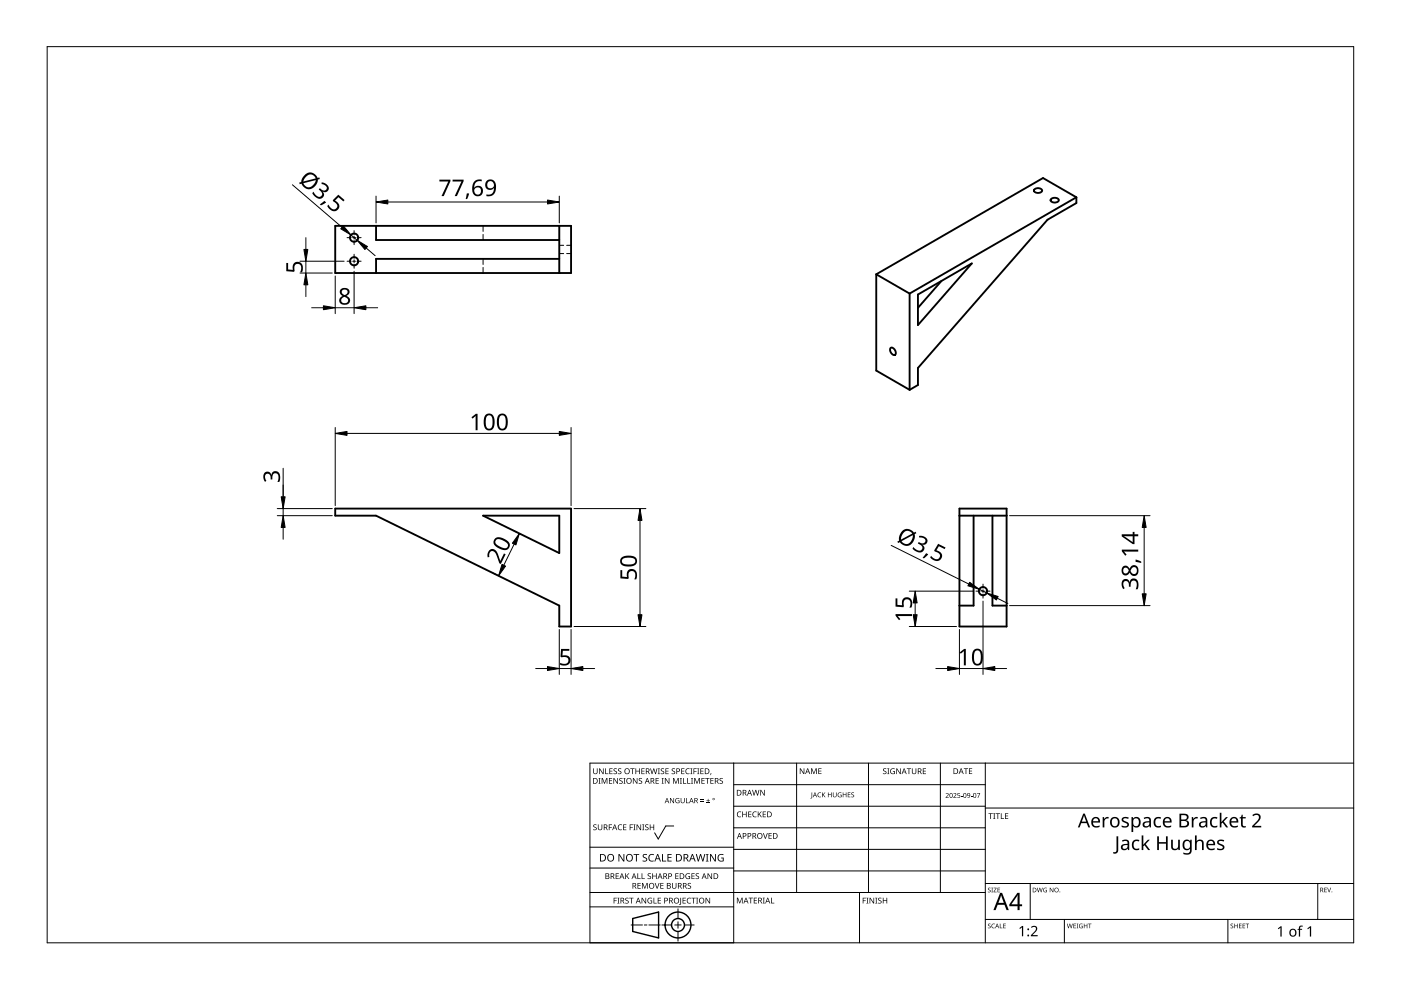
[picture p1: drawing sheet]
<svg xmlns="http://www.w3.org/2000/svg" width="297mm" height="210mm" viewBox="0 0 297 210" stroke-linecap="round" stroke-linejoin="round" font-family="sans-serif">
<g fill="none" stroke="#000" stroke-width=".4">
<path d="M71.1 47.9h50v10h-50zM79.7 47.9v3h38.9M118.6 47.9v10M118.6 54.9h-38.9v3M185.8 58.2v20.4l7.1 4.1M185.8 58.2l7.1 4M199.6 59.6l-5 5.7M219.3 40.2l.8-.3a.63 .63 0 0 1 .8 .7l-.8 .3a.63 .63 0 0 1-.8-.7zM222.8 42.2l.8-.3a.63 .63 0 0 1 .8 .7l-.8 .3a.63 .63 0 0 1-.8-.7zM228.2 41.8v1.3l-6.1 3.5-27.5 31.4v3.6l-1.7 1.1M228.2 41.8l-7.1-4.1-35.3 20.5M228.2 41.8l-35.3 20.4"/>
<path d="M188.9 73.7a1.01 1.01 0 0 1 .9 1.5 1.01 1.01 0 0 1-.9-1.5zM192.9 62.2v20.5M194.6 62.4l11.4-6.5-11.4 13zM71.1 107.8h50v25h-2.5v-4.4l-38.9-19.1h-8.6zM102.4 109.3h16.2v8zM203.4 107.8h10v25h-10zM203.4 109.3h10M206.4 109.3v19.1h-3M210.4 109.3v19.1h3"/>
<circle cx="75.1" cy="55.4" r=".88"/>
<circle cx="75.1" cy="50.4" r=".88"/>
<circle cx="208.4" cy="125.3" r=".88"/>
</g>
<path d="M102.4 47.9v1.2M102.4 49.7v1.2M102.4 54.9v1.2M102.4 56.7v1.2M118.6 52h.9M118.6 53.8h.9M120.1 52h1M120.1 53.8h1" fill="none" stroke="#000" stroke-width=".21"/>
<path d="M10 9.9h277v190h-277z" fill="none" stroke="#000" stroke-width=".21"/>
<g fill="none" stroke="#000" stroke-width=".21">
<path d="M125.1 179.6h30.5M142.8 175.1h-1.6l-1.6 2.8-.8-1.3M155.6 161.8v38.1h-30.5v-38.1h161.9M155.6 166.4h53.3M155.6 170.9h53.3M155.6 175.5h53.3M168.9 161.8v27.4M184.1 161.8v27.4M199.4 161.8v27.4M208.9 161.8v38.1M208.9 171.3h78.1M125.1 192.3h30.5"/>
<path d="M125.1 189.2h83.8M125.1 184h30.5M133.8 196.1h2.4M136.6 196.1h.6M137.6 196.1h2.4M140.3 196.1h2.1M143.1 196.1h1.3M143.7 192.7v2M143.7 195.4v1.4M143.7 197.5v2M145.1 196.1h2.1M155.6 180.1h53.3"/>
<path d="M155.6 184.7h53.3M182.2 189.2v10.7M208.9 194.9h78.1M208.9 187.3h78.1M218.4 187.3v7.6M225.7 194.9v5M260.3 194.9v5M279.4 187.3v7.6"/>
</g>
<g fill="#000">
<path d="M125.8 174.9l.5-.1h.2l-.1 .2a.25 .25 0 0 0-.3-.1 .25 .25 0 0 0 0 .4 .4 .4 0 0 1 .4 .3 .4 .4 0 0 1-.2 .5 .4 .4 0 0 1-.5-.3v.1a.27 .27 0 0 0 .5 0 .27 .27 0 0 0-.1-.4l-.4-.2zM125.8 162.9h.1v.8a.32 .32 0 0 0 .3 .3 .32 .32 0 0 0 .3-.3v-.8h.2v.8a.47 .47 0 0 1-.5 .4 .47 .47 0 0 1-.4-.4zM126.9 165h.4l-.1 .1v1l.1 .1h-.4l.1-.1v-1zM126.8 174.8h.1v.8a.32 .32 0 0 0 .3 .3 .32 .32 0 0 0 .3-.3v-.8h.2v.8a.47 .47 0 0 1-.5 .4 .47 .47 0 0 1-.4-.4zM127 162.9h.2l.6 1v-1h.2v1.2h-.2l-.7-1 .1 1h-.2zM127.6 165h.2l.4 1 .4-1h.2v1.2h-.2v-1.1l-.4 1.1h-.1l-.4-1.1v1.1h-.1zM128.3 162.9h.2v1.1h.5v.1h-.7zM129.1 174.8h.7v.1h-.6v.5h.5v.1h-.5v.5h-.1zM129.1 165h.7v.1h-.5v.4h.5v.1h-.5v.4h.5v.2h-.7zM129.2 162.9h.7v.1h-.5v.4h.4v.2h-.4v.4h.5v.1h-.7zM130.1 163l.5-.1 .2 .1v.1a.25 .25 0 0 0-.4-.1 .25 .25 0 0 0 0 .4 .4 .4 0 0 1 .4 .3 .4 .4 0 0 1-.2 .5 .4 .4 0 0 1-.5-.3v.1a.27 .27 0 0 0 .5 0 .27 .27 0 0 0-.1-.4l-.4-.2zM130.1 165h.1l.7 1v-1h.1v1.2h-.2l-.6-1v1h-.1z"/>
<path d="M131.1 175l.5-.2 .3 .1-.1 .1a.49 .49 0 0 0-.7 .4 .49 .49 0 0 0 .8 .4 .57 .57 0 0 1-.8 0 .57 .57 0 0 1 0-.8zM131.1 163l.4-.1 .2 .1v.1a.25 .25 0 0 0-.4-.1 .25 .25 0 0 0 0 .4 .4 .4 0 0 1 .5 .3 .4 .4 0 0 1-.3 .5 .4 .4 0 0 1-.5-.3l.1 .1a.27 .27 0 0 0 .4 0 .27 .27 0 0 0-.1-.4l-.3-.2zM131.3 165.1l.5-.2 .2 .1v.1a.25 .25 0 0 0-.4-.1 .25 .25 0 0 0 0 .4 .4 .4 0 0 1 .4 .3 .4 .4 0 0 1-.2 .5 .4 .4 0 0 1-.5-.2h.1a.27 .27 0 0 0 .4 .1 .27 .27 0 0 0-.1-.4l-.4-.3zM132.2 165h.4l-.1 .1v1l.1 .1h-.4l.1-.1v-1zM132.1 174.8h.7v.1h-.5v.4h.5v.1h-.5v.5h.5v.1h-.7zM133.5 174.8h.7v.1h-.5v.5h.5v.1h-.5v.5h-.2zM133.6 162.9h.9v.1h-.3v1.1h-.2v-1.1h-.4zM134.3 174.8h.4l-.1 .1v1l.1 .1h-.4l.1-.1v-1zM134.2 165h.2l.6 1v-1h.2v1.2h-.2l-.7-1v1h-.1zM134.7 162.9h.2v.5h.6v-.5h.2v1.2h-.2v-.5h-.6v.5h-.2zM135 174.8h.1l.7 1v-1h.1v1.2h-.2l-.6-1v1h-.1zM135.5 165.1l.4-.2 .2 .1v.1a.25 .25 0 0 0-.4-.1 .25 .25 0 0 0 0 .4 .4 .4 0 0 1 .5 .3 .4 .4 0 0 1-.3 .5 .4 .4 0 0 1-.5-.2h.1a.27 .27 0 0 0 .4 .1 .27 .27 0 0 0-.1-.4l-.3-.3z"/>
<path d="M136.2 174.8h.4l-.1 .1v1l.1 .1h-.4l.1-.1v-1zM136 162.9h.7v.1h-.6v.4h.5v.2h-.5v.4h.6v.1h-.7zM136.8 174.9l.4-.1h.3l-.1 .2a.25 .25 0 0 0-.3-.1 .25 .25 0 0 0 0 .4 .4 .4 0 0 1 .4 .3 .4 .4 0 0 1-.3 .5 .4 .4 0 0 1-.4-.3v.1a.27 .27 0 0 0 .5 0 .27 .27 0 0 0-.1-.4l-.4-.2zM137.8 174.8h.1v.5h.6v-.5h.2v1.2h-.2v-.6h-.6v.6h-.1zM137.8 162.9h.2l.3 1 .2-1h.2l.3 1 .2-1h.2l-.3 1.2h-.2l-.3-1-.3 1h-.1zM139 165h.7v.1h-.5v.4h.4v.1h-.4v.4h.5v.2h-.7zM139.5 162.9h.4l-.1 .1v1l.1 .1h-.4l.1-.1v-1zM140.3 165h.4l-.1 .1v1l.1 .1h-.4l.1-.1v-1zM140.1 163l.5-.1 .2 .1v.1a.25 .25 0 0 0-.4-.1 .25 .25 0 0 0 0 .4 .4 .4 0 0 1 .4 .3 .4 .4 0 0 1-.2 .5 .4 .4 0 0 1-.5-.3l.1 .1a.27 .27 0 0 0 .4 0 .27 .27 0 0 0-.1-.4l-.4-.2zM141.1 162.9h.7v.1h-.6v.4h.5v.2h-.5v.4h.6v.1h-.7zM141 165h.1l.7 1v-1h.1v1.2h-.2l-.6-1v1h-.1zM142.1 169.2h.1l.6 .9v-.9h.1v1.1h-.1l-.6-.9v.9h-.1z"/>
<path d="M142.5 163l.4-.1 .2 .1v.1a.25 .25 0 0 0-.4-.1 .25 .25 0 0 0 0 .4 .4 .4 0 0 1 .4 .3 .4 .4 0 0 1-.2 .5 .4 .4 0 0 1-.5-.3l.1 .1a.27 .27 0 0 0 .4 0 .27 .27 0 0 0-.1-.4l-.4-.2zM142.7 165h.2l.4 1 .4-1h.2v1.2h-.1v-1.1l-.4 1.1h-.2l-.4-1.1v1.1h-.1zM143.3 169.3l.5-.1 .3 .1-.1 .1a.45 .45 0 0 0-.7 .3 .45 .45 0 0 0 .6 .5v-.4h-.2v-.1h.4v.6a.6 .6 0 0 1-.8-.2 .6 .6 0 0 1 0-.8zM144.1 165h.5l-.2 .1v1l.2 .1h-.5l.2-.1v-1zM144.8 165h.2v1h.5v.2h-.7zM144.4 162.9h.7v.1h-.5v.4h.5v.2h-.5v.4h.5v.1h-.7zM144.3 169.2h.2v.7a.28 .28 0 0 0 .2 .3 .28 .28 0 0 0 .3-.3v-.7h.2v.7a.42 .42 0 0 1-.5 .4 .42 .42 0 0 1-.4-.4zM145.4 169.2h.2v1h.5v.1h-.7zM145.7 165h.2v1h.5v.2h-.7zM145.5 163.1l.4-.2 .3 .1v.1a.49 .49 0 0 0-.7 .4 .49 .49 0 0 0 .7 .5 .57 .57 0 0 1-.8-.1 .57 .57 0 0 1 0-.8zM146.4 162.9h.4l-.1 .1v1l.1 .1h-.4l.1-.1v-1zM146.5 165h.4l-.1 .1v1l.1 .1h-.4l.1-.1v-1z"/>
<path d="M147 162.9h.7v.1h-.5v.5h.5v.1h-.5v.5h-.2zM147.2 165h.2l.4 1 .4-1h.2v1.2h-.2l.1-1.1-.5 1.1h-.1l-.4-1.1v1.1h-.1zM147.8 162.9h.5l-.2 .1v1l.2 .1h-.5l.2-.1v-1zM148.5 169.9h.7v.1h-.7zM148.5 169.5h.7v.2h-.7zM148.5 162.9h.7v.1h-.6v.4h.5v.2h-.5v.4h.6v.1h-.7zM148.7 165h.7v.1h-.5v.4h.5v.1h-.5v.4h.5v.2h-.7zM149.8 170.2h.7v.1h-.7zM149.5 165h.9v.1h-.3v1.1h-.2v-1.1h-.4zM150.1 169.4l.1 .3h.3l-.3 .1v.3l-.1-.3h-.3l.3-.1zM150.7 163.9h.1l-.2 .4zM150.6 165h.7v.1h-.5v.4h.5v.1h-.5v.4h.5v.2h-.7z"/>
<path d="M152.6 165.1l.4-.2 .3 .1-.1 .1a.25 .25 0 0 0-.4-.1 .25 .25 0 0 0 0 .4 .4 .4 0 0 1 .5 .3 .4 .4 0 0 1-.3 .5 .4 .4 0 0 1-.5-.2h.1a.27 .27 0 0 0 .5 .1 .27 .27 0 0 0-.1-.4l-.4-.3zM156.4 172.2l.4-.2 .4 .1-.1 .1a.49 .49 0 0 0-.7 .5 .49 .49 0 0 0 .7 .4 .57 .57 0 0 1-.8 0 .57 .57 0 0 1 0-.8zM157.4 172.1h.1v.5h.7v-.5h.1v1.2h-.1v-.6h-.7v.6h-.1zM158.6 172.1h.7v.1h-.5v.4h.5v.1h-.5v.4h.5v.2h-.7zM159.7 172.2l.4-.2 .3 .1v.1a.49 .49 0 0 0-.7 .5 .49 .49 0 0 0 .7 .4 .57 .57 0 0 1-.8 0 .57 .57 0 0 1 0-.8zM159.5 167.5h.1l.3 1 .3-1h.1l.3 1 .3-1h.1l-.3 1.2h-.2l-.3-1.1-.3 1.1h-.1zM160.7 172.1h.1v.6l.5-.6h.2l-.5 .5 .5 .7h-.1l-.5-.6-.1 .6h-.1zM161.8 176.6h.1l.4 1.1 .3-1.1h.2l-.5 1.2h-.1zM161.2 167.5h.2l.6 1v-1h.2v1.2h-.2l-.7-1v1h-.1zM161.7 172.1h.7v.1h-.5v.4h.5v.1h-.5v.4h.5v.2h-.7zM162.9 176.6h.7v.2h-.5v.3h.5v.2h-.5v.4h.5v.1h-.7zM169.6 162.9h.2l.6 1v-1h.1v1.2h-.1l-.7-1v1h-.1z"/>
<path d="M172.1 168h.1v1.1l-.3 .2-.1-.1 .3-.1zM172 162.9h.2l.4 1 .3-1h.3v1.2h-.2v-1l-.4 1h-.1l-.4-1.1v1.1h-.1zM173.5 168.1l.3-.1 .3 .1-.1 .1a.41 .41 0 0 0-.5 .3 .41 .41 0 0 0 .6 .4 .48 .48 0 0 1-.7-.1 .48 .48 0 0 1 .1-.7zM173.5 162.9h.7v.1h-.5v.4h.4v.1h-.4v.5h.5v.1h-.7zM174.3 168h.1v.5l.6-.5-.4 .5 .4 .5-.5-.5-.1 .5h-.1zM175.5 168h.2v.4h.5v-.4h.1v1h-.1v-.4h-.5v.4h-.2zM176.6 168h.1v.7a.26 .26 0 0 0 .3 .2 .26 .26 0 0 0 .2-.2v-.7h.2v.7a.39 .39 0 0 1-.4 .4 .39 .39 0 0 1-.4-.4zM177.7 168.1l.4-.1 .3 .1h-.1a.42 .42 0 0 0-.6 .4 .42 .42 0 0 0 .6 .4v-.3l-.2-.1h.3v.5a.56 .56 0 0 1-.7-.1 .56 .56 0 0 1 0-.8zM178.7 168h.1v.4h.5v-.4h.2v1h-.2v-.4h-.5v.4h-.1zM179.7 168h.6v.1h-.4v.3h.4v.2h-.4v.3h.4v.1h-.6zM180.5 168.1l.4-.1 .2 .1-.1 .1a.25 .25 0 0 0-.3-.1 .25 .25 0 0 0-.1 .3 .25 .25 0 0 0 .4 .1 .32 .32 0 0 1 0 .5 .32 .32 0 0 1-.5-.1 .25 .25 0 0 0 .3 .1 .25 .25 0 0 0 .1-.4l-.4-.2zM187.3 163l.4-.1 .2 .1v.1a.25 .25 0 0 0-.4-.1 .25 .25 0 0 0 0 .4 .4 .4 0 0 1 .5 .3 .4 .4 0 0 1-.3 .5 .4 .4 0 0 1-.5-.3l.1 .1a.27 .27 0 0 0 .4 0 .27 .27 0 0 0-.1-.4l-.3-.2z"/>
<path d="M188.1 162.9h.5l-.2 .1v1l.2 .1h-.5l.2-.1v-1zM188.9 163.1l.5-.2 .3 .1v.1a.5 .5 0 0 0-.8 .4 .5 .5 0 0 0 .7 .5v-.4h-.3v-.1h.4v.6a.66 .66 0 0 1-.8-.1 .66 .66 0 0 1 0-.9zM190 162.9h.2l.7 1-.1-1h.2v1.2h-.2l-.6-1v1h-.2zM192.3 162.9h.9v.1h-.4v1.1h-.2v-1.1h-.3zM193.3 162.9h.2v.8a.32 .32 0 0 0 .3 .3 .32 .32 0 0 0 .3-.3v-.8h.2v.8a.47 .47 0 0 1-.5 .4 .47 .47 0 0 1-.5-.4zM195.7 162.9h.6v.1h-.5v.4h.5v.2h-.5v.4h.5v.1h-.6zM200.5 168.3a.37 .37 0 0 1 .6 0 .37 .37 0 0 1-.2 .5l-.3 .3h.6v.1h-.7l.3-.4a.27 .27 0 0 0 .2-.4 .27 .27 0 0 0-.4-.1zM202.1 168.3a.37 .37 0 0 1 .6 0 .37 .37 0 0 1-.2 .5l-.2 .3h.5v.1h-.7l.3-.4a.27 .27 0 0 0 .3-.4 .27 .27 0 0 0-.5-.1zM203 168.1h.5v.2h-.4v.3a.34 .34 0 0 1 .5 .1 .34 .34 0 0 1-.2 .5 .34 .34 0 0 1-.4-.2 .29 .29 0 0 0 .4 .1 .29 .29 0 0 0 0-.5 .29 .29 0 0 0-.4 0zM203.7 168.7h.4v.1h-.4zM204.3 162.9h1v.1h-.4v1.1h-.2v-1.1h-.4zM205.8 168.7h.4v.1h-.4z"/>
<path d="M205.4 162.9h.7v.1h-.5v.4h.5v.1h-.5v.5h.5v.1h-.7zM207.1 168.1h.7l-.4 1.1h-.1l.4-.9h-.6zM209.6 172.4h.9v.2h-.4v1h-.1v-1h-.4zM210.6 172.4h.4l-.1 .1v1l.1 .1h-.4l.1-.1v-1zM211.1 172.4h.9v.2h-.4v1h-.1v-1h-.4zM212.2 172.4h.2v1.1h.5v.1h-.7zM213.1 172.4h.7v.2h-.6v.3h.5v.2h-.5v.4h.6v.1h-.7zM233.8 173.2h.3v.4l.4-.3 .6-.1-.1 .4h-.5l-.3 .3-.1 1.5h-.3zM237.9 173.4a1.29 1.29 0 0 1 1.4 0l-.1 .2-.5-.1a.35 .35 0 0 0-.5 .2 .35 .35 0 0 0 .3 .4l.2 .1a.66 .66 0 0 1 .7 .7 .66 .66 0 0 1-.9 .6l-.7-.2v-.3l.7 .2 .5-.2v-.3l-.7-.3a.58 .58 0 0 1-.4-1zM242.1 177.1h.3v2l1-1.1h.4l-.9 1 1 1.2h-.5l-.7-1-.3 .2v.8h-.3zM244.8 173.5l.6-.3 .8 .1-.1 .3h-.2a.79 .79 0 0 0-.9 .9 .79 .79 0 0 0 1.1 .5v.4a1.14 1.14 0 0 1-1.4-.4 1.14 1.14 0 0 1 .1-1.5zM248.3 178h.4v1.5a.59 .59 0 0 0 .7 .5 .59 .59 0 0 0 .4-.8v-1.2h.4v2.2h-.3l-.1-.3a.84 .84 0 0 1-.9 .3 .84 .84 0 0 1-.6-.7z"/>
<path d="M252.7 173.2h.3v.4l.4-.3 .6-.1-.1 .4h-.5l-.3 .3-.1 1.5h-.3zM256.8 173.5l.5-.3 .8 .1-.1 .3h-.1a.79 .79 0 0 0-1 .9 .79 .79 0 0 0 1.2 .5v.4a1.14 1.14 0 0 1-1.5-.4 1.14 1.14 0 0 1 .2-1.5zM258.6 172.3h.4v2l.9-1.1h.4l-.8 1 .9 1.2h-.4l-.8-1-.2 .2v.8h-.4zM258.2 178.2a1.29 1.29 0 0 1 1.4 0l-.2 .2-.4-.1a.35 .35 0 0 0-.6 .2 .35 .35 0 0 0 .4 .4l.2 .1a.66 .66 0 0 1 .6 .8 .66 .66 0 0 1-.9 .5l-.7-.2v-.3l.7 .2 .5-.2v-.3l-.6-.3a.58 .58 0 0 1-.4-1zM263.3 172.7h.2v.5h.6v.3h-.6v1.3l.2 .4 .4-.1v.3a.67 .67 0 0 1-1-.6v-1.3h-.3v-.1l.3-.2zM265.5 172.8a.97 .97 0 0 1 1.1-.3 .97 .97 0 0 1 .7 .9l-.3 .6-1.1 1.1h1.5v.3h-1.9v-.3l1.1-1.2a.67 .67 0 0 0 .2-1 .67 .67 0 0 0-1.1 .2zM130.1 190.3h.7v.2h-.5v.4h.4v.1h-.4v.6h-.2zM130.5 185.2h.7v.1h-.5v.4h.5v.1h-.5v.4h.5v.2h-.7zM130.9 190.3h.4l-.1 .2v.9l.1 .2h-.4l.1-.2v-.9zM131.1 181.1h.3l.8 1.3v-1.3h.2v1.6h-.3l-.8-1.4v1.4h-.2zM132.6 190.5l.4-.2 .3 .1-.1 .1a.25 .25 0 0 0-.4-.1 .25 .25 0 0 0 0 .4 .4 .4 0 0 1 .5 .3 .4 .4 0 0 1-.3 .5 .4 .4 0 0 1-.5-.2h.1a.27 .27 0 0 0 .5 .1 .27 .27 0 0 0-.1-.5l-.4-.2zM132.6 185.2h.1v.6l.6-.6h.1l-.5 .5 .5 .7h-.1l-.5-.6-.1 .6h-.1z"/>
<path d="M133.4 190.3h.9v.2h-.4v1.1h-.1v-1.1h-.4zM134.3 181.1h1.2v.2h-.5v1.4h-.2v-1.4h-.5zM135.1 185.2h.2v1h.5v.2h-.7zM135.2 187.2h.6v.1h-.5v.4h.5v.2h-.5v.4h.5v.1h-.6zM136 185.2h.2v1h.5v.2h-.7zM136.1 187.2h.2l.4 1 .4-1h.2v1.2h-.1v-1l-.4 1h-.2l-.4-1 .1 1h-.2zM136 190.3h.2l.7 1.1-.1-1.1h.2v1.3h-.2l-.6-1v1h-.2zM136.3 181.2l.3-.1h.6l-.2 .2a.33 .33 0 0 0-.5 .1 .33 .33 0 0 0 .4 .4 .49 .49 0 0 1 .3 .7 .49 .49 0 0 1-.8 .2l-.2-.1v-.2l.3 .1a.35 .35 0 0 0 .5-.2 .35 .35 0 0 0-.4-.4l-.3-.3zM137.4 190.5l.6-.2 .3 .1-.1 .1a.5 .5 0 0 0-.8 .4 .5 .5 0 0 0 .7 .5v-.3h-.3v-.2h.5v.6a.66 .66 0 0 1-.9-.1 .66 .66 0 0 1 0-.9zM137.4 185.3l.4-.2 .2 .1v.1a.25 .25 0 0 0-.4-.1 .25 .25 0 0 0 0 .4 .4 .4 0 0 1 .4 .3 .4 .4 0 0 1-.2 .5 .4 .4 0 0 1-.5-.2h.1a.27 .27 0 0 0 .4 .1 .27 .27 0 0 0-.1-.4l-.4-.3zM137.7 181.3l.5-.2h.5l-.1 .2a.63 .63 0 0 0-.9 .6 .63 .63 0 0 0 .9 .5v.2a.83 .83 0 0 1-1-.3 .83 .83 0 0 1 .1-1zM138.6 190.3h.1v1.1h.5v.2h-.6z"/>
<path d="M138.8 187.2h.2l.3 1.1 .4-1.1h.1l-.4 1.2h-.2zM138.3 185.2h.2v.5h.6v-.5h.1v1.2h-.1v-.6h-.6v.6h-.2zM139.5 190.3h.6v.2h-.5v.4h.5v.1h-.5v.4h.5v.2h-.6zM140.4 181.1h.2v1.4h.6v.2h-.8zM140 187.2h.7v.1h-.5v.4h.4v.2h-.4v.4h.5v.1h-.7zM141.5 181.1h.9v.2h-.7v.4h.7v.2h-.7v.6h.7v.2h-.9zM142.5 187.2h.1v.8a.32 .32 0 0 0 .4 .3 .32 .32 0 0 0 .3-.3v-.8h.1v.8a.47 .47 0 0 1-.5 .4 .47 .47 0 0 1-.4-.4zM143.2 185.2h.7v.1h-.6v.4h.5v.1h-.5v.4h.6v.2h-.7zM144.2 190.3h.2v1.3l-.1 .2-.3 .1v-.2l.2-.1zM144.7 190.3h.7v.2h-.5v.4h.5v.1h-.5v.4h.5v.2h-.7zM145.5 185.3l.4-.2 .4 .1-.1 .1a.5 .5 0 0 0-.7 .4 .5 .5 0 0 0 .7 .5v-.3h-.3v-.2h.4v.6a.66 .66 0 0 1-.9-.1 .66 .66 0 0 1 .1-.9zM145.8 190.5l.4-.2 .3 .1v.1a.49 .49 0 0 0-.7 .5 .49 .49 0 0 0 .7 .4 .57 .57 0 0 1-.8 0 .57 .57 0 0 1 0-.8z"/>
<path d="M145.9 187.3l.4-.1 .2 .1v.1a.25 .25 0 0 0-.4-.1 .25 .25 0 0 0 0 .4 .4 .4 0 0 1 .4 .3 .4 .4 0 0 1-.2 .5 .4 .4 0 0 1-.5-.3l.1 .1a.27 .27 0 0 0 .4 0 .27 .27 0 0 0-.1-.4l-.4-.2zM146.6 190.3h.9v.2h-.4v1.1h-.1v-1.1h-.4zM146.6 185.2h.7v.1h-.5v.4h.5v.1h-.5v.4h.5v.2h-.7zM147.6 190.3h.4l-.1 .2v.9l.1 .2h-.4l.1-.2v-.9zM147.5 185.3l.5-.2 .2 .1v.1a.25 .25 0 0 0-.4-.1 .25 .25 0 0 0 0 .4 .4 .4 0 0 1 .4 .3 .4 .4 0 0 1-.2 .5 .4 .4 0 0 1-.5-.2h.1a.27 .27 0 0 0 .4 .1 .27 .27 0 0 0-.1-.4l-.4-.3zM147.5 181.1h.2l.4 1.3 .3-1.3h.2l.4 1.3 .3-1.3h.2l-.4 1.6h-.2l-.4-1.4-.3 1.4h-.2zM149.7 181.1h.5l-.2 .1v1.3l.2 .2h-.5l.1-.2v-1.3zM149.6 190.3h.2l.6 1.1v-1.1h.2v1.3h-.2l-.7-1v1h-.1zM150 185.2h.2l.6 1v-1h.2v1.2h-.2l-.7-1 .1 1h-.2zM150.5 181.1h.3l.8 1.3v-1.3h.2v1.6h-.3l-.8-1.4v1.4h-.2zM152.3 181.3l.8-.2h.3l-.1 .2a.65 .65 0 0 0-1 .5 .65 .65 0 0 0 .9 .7v-.5h-.3v-.2h.5v.8a.86 .86 0 0 1-1.1-.2 .86 .86 0 0 1 0-1.1zM156.2 190.3h.3l.3 1 .4-1h.3v1.2h-.2v-1l-.4 1h-.1l-.4-1v1h-.2z"/>
<path d="M158.7 190.3h.9v.2h-.3v1h-.2v-1h-.4zM159.8 190.3h.7v.2h-.5v.3h.5v.2h-.5v.4h.5v.1h-.7zM161.7 190.3h.5l-.2 .2v.9l.2 .1h-.5l.2-.1v-.9zM163.5 190.3h.1v1.1h.6v.1h-.7zM182.9 190.3h.7v.2h-.5v.4h.5v.1h-.5v.6h-.2zM183.7 190.3h.4l-.1 .2v.9l.1 .2h-.4l.1-.2v-.9zM184.4 190.3h.1l.7 1v-1h.1v1.3h-.1l-.7-1v1h-.1zM185.6 190.3h.4l-.1 .2v.9l.1 .2h-.4l.1-.2v-.9zM186.2 190.5l.5-.2 .2 .1v.1a.25 .25 0 0 0-.4-.1 .25 .25 0 0 0 0 .4 .4 .4 0 0 1 .4 .3 .4 .4 0 0 1-.2 .5 .4 .4 0 0 1-.5-.2 .27 .27 0 0 0 .5 .1 .27 .27 0 0 0-.1-.5l-.4-.2zM187.2 190.3h.1v.6h.6v-.6h.2v1.3h-.2v-.6h-.6v.6h-.1zM209.5 188.3l.3-.1 .2 .2a.24 .24 0 0 0-.3-.1 .24 .24 0 0 0-.1 .3 .24 .24 0 0 0 .3 .1 .31 .31 0 0 1 0 .5 .31 .31 0 0 1-.5-.2 .23 .23 0 0 0 .4 .2 .23 .23 0 0 0 0-.4l-.3-.2zM209.5 195.9l.3-.1 .2 .2a.24 .24 0 0 0-.3-.1 .24 .24 0 0 0-.1 .3 .24 .24 0 0 0 .3 .1 .31 .31 0 0 1 0 .5 .31 .31 0 0 1-.5-.1 .23 .23 0 0 0 .4 .1 .23 .23 0 0 0 0-.4l-.3-.2z"/>
<path d="M210.2 188.2h.3l-.1 .1 .1 .9h-.3l.1-.1zM210.3 196l.4-.2 .2 .1v.1a.39 .39 0 0 0-.6 .3 .39 .39 0 0 0 .6 .4 .46 .46 0 0 1-.7-.1 .46 .46 0 0 1 .1-.6zM210.7 188.2h.6l-.5 .9h.5v.1h-.7l.5-.9h-.4zM212 195.8h.1v.9l.4 .1h-.5zM211.5 188.2h.5l-.4 .1v.3h.4l-.4 .1v.4l.4 .1h-.5zM212.7 195.8h.5l-.4 .1v.3h.4l-.4 .2v.3l.4 .1h-.5zM216.1 196.8l.6-.5h.2v2.2h-.2v-1.9l-.4 .4zM218.6 196.5a.76 .76 0 0 1 1.2 0 .76 .76 0 0 1-.3 1.2l-.6 .6h1.1v.2h-1.4v-.2l.7-.8a.52 .52 0 0 0 .3-.8 .52 .52 0 0 0-.9 0zM219.8 188.2h.2l.2 .8 .2-.8h.1l.2 .8 .2-.8h.2l-.3 1h-.1l-.2-.8-.3 .8h-.1zM221.3 188.3h.7h-.1a.4 .4 0 0 0-.6 .4 .4 .4 0 0 0 .6 .4v-.3l-.3-.1h.4v.5a.53 .53 0 0 1-.7-.2 .53 .53 0 0 1 0-.7zM222.6 188.2h.1l.5 .8v-.8h.1v1h-.1l-.5-.8v.8h-.1zM226.2 195.8h.1l.2 .9 .3-.9h.1l.2 .9 .2-.9h.1l-.2 1h-.1l-.3-.8-.2 .8h-.1z"/>
<path d="M227.6 195.8h.5l-.4 .1v.3h.4l-.4 .2v.3l.4 .1h-.5zM228.3 195.8h.3l-.1 .1 .1 .9h-.3l.1-.1zM228.9 196l.7-.1-.2 .1a.4 .4 0 0 0-.5 .3 .4 .4 0 0 0 .5 .4v-.3l-.2-.1h.4v.5a.53 .53 0 0 1-.7-.1 .53 .53 0 0 1 0-.7zM229.8 195.8h.1v.4h.5v-.4h.1v1h-.1v-.4h-.5v.4h-.1zM230.7 195.8h.7l-.3 .1v.9h-.1v-.9zM236.7 177.3h.4v2.9a.75 .75 0 0 1-1.1 .8v-.4a.45 .45 0 0 0 .5 .1 .45 .45 0 0 0 .2-.5zM240.2 178.3l.6-.3 .8 .1-.1 .3h-.2a.8 .8 0 0 0-.9 .9 .8 .8 0 0 0 1.1 .5v.4a1.14 1.14 0 0 1-1.4-.4 1.14 1.14 0 0 1 .1-1.5zM245.3 177.3h.4v1.2h1.5v-1.2h.4v2.9h-.4v-1.3h-1.5v1.3h-.4zM253.4 177.1h.3v1.2a.84 .84 0 0 1 .9-.3 .84 .84 0 0 1 .6 .8v1.4h-.4v-1.4a.59 .59 0 0 0-.7-.5 .59 .59 0 0 0-.4 .8v1.1h-.3zM260.9 195.9l.4-.1 .1 .2a.24 .24 0 0 0-.3-.1 .24 .24 0 0 0-.1 .3 .24 .24 0 0 0 .4 .1 .31 .31 0 0 1-.1 .5 .31 .31 0 0 1-.4-.1 .23 .23 0 0 0 .3 .1 .23 .23 0 0 0 .1-.4l-.4-.2zM261.7 195.8h.1v.4h.5v-.4h.1v1h-.1v-.4h-.5v.4h-.1zM262.7 195.8h.5l-.4 .1v.3h.4l-.4 .2v.3l.4 .1h-.5z"/>
<path d="M263.5 195.8h.5l-.4 .1v.3h.4l-.4 .2v.3l.4 .1h-.5zM264.1 195.8h.7l-.3 .1v.9h-.1v-.9zM270.9 196.9l.6-.5h.2v2.2h-.2v-1.9l-.4 .3zM275.5 196.4l.7-.1v.2h-.4l-.1 .2-.1 .2h.5v.2h-.5v1.5h-.2v-1.5h-.3l.3-.2zM277.2 196.9l.6-.5h.2v2.2h-.3v-1.9l-.4 .3zM280.8 188.2h.5l-.4 .1v.3h.4l-.4 .1v.4l.4 .1h-.5zM281.4 188.2h.1l.3 .8 .3-.8h.1l-.3 1h-.2z"/>
<path d="M125.7 165h.4a.61 .61 0 0 1 .6 .6 .61 .61 0 0 1-.6 .6h-.4zM125.9 165.1v.9h.2a.48 .48 0 0 0 .5-.4 .48 .48 0 0 0-.5-.5z"/>
<path d="M128 174.8h.3a.35 .35 0 0 1 .5 .2 .35 .35 0 0 1-.3 .5l.4 .5h-.2l-.3-.5h-.2v.5h-.2zM128.2 174.9v.5h.1a.23 .23 0 0 0 .3-.2 .23 .23 0 0 0-.3-.3z"/>
<path d="M130.3 174.8h.1l.5 1.2h-.2l-.1-.4h-.5l-.2 .4h-.1zM130.3 175l-.2 .5h.4z"/>
<path d="M132.3 163.5a.61 .61 0 0 1 1.2 0 .61 .61 0 0 1-1.2 0zM132.6 163.5a.45 .45 0 0 0 .8 0 .45 .45 0 0 0-.8 0z"/>
<path d="M132.7 165.6a.61 .61 0 0 1 1.2 0 .61 .61 0 0 1-1.2 0zM133 165.6a.45 .45 0 0 0 .9 0 .45 .45 0 0 0-.9 0z"/>
<path d="M136.9 162.9h.4a.35 .35 0 0 1 .4 .3 .35 .35 0 0 1-.2 .4l.3 .5h-.2l-.3-.5h-.2v.5h-.2zM137.1 163v.5h.2a.23 .23 0 0 0 .3-.2 .23 .23 0 0 0-.3-.3z"/>
<path d="M137.2 165h.1l.5 1.2h-.2l-.1-.4h-.5l-.2 .4h-.1zM137.2 165.1l-.2 .6h.4z"/>
<path d="M137.9 165h.4a.35 .35 0 0 1 .4 .2 .35 .35 0 0 1-.2 .4l.3 .6h-.2l-.3-.5h-.2v.5h-.2zM138.1 165.1v.4h.2a.23 .23 0 0 0 .3-.2 .23 .23 0 0 0-.3-.2z"/>
<path d="M141.4 169.2h.1l.4 1.1h-.1l-.2-.3h-.4l-.1 .3h-.2zM141.4 169.3l-.2 .5h.4z"/>
<path d="M143.4 162.9h.3a.41 .41 0 0 1 .5 .5 .41 .41 0 0 1-.6 .3v.4h-.2zM143.6 163v.5a.29 .29 0 0 0 .4-.2 .29 .29 0 0 0-.4-.3z"/>
<path d="M146.5 169.2h.2l.4 1.1h-.2l-.1-.3h-.4l-.2 .3h-.1zM146.6 169.3l-.2 .5h.4z"/>
<path d="M147.2 169.2h.3a.31 .31 0 0 1 .4 .2 .31 .31 0 0 1-.2 .4l.3 .5h-.2l-.2-.5h-.2v.5h-.2zM147.4 169.3v.4h.1a.21 .21 0 0 0 .3-.2 .21 .21 0 0 0-.3-.2z"/>
<path d="M149.4 162.9h.4a.61 .61 0 0 1 .6 .6 .61 .61 0 0 1-.6 .6h-.4zM149.6 163v1h.2a.48 .48 0 0 0 .4-.5 .48 .48 0 0 0-.4-.5z"/>
<path d="M151.1 169.4a.24 .24 0 0 1 .4 0 .24 .24 0 0 1-.4 0zM151.2 169.4a.14 .14 0 0 0 .2 0 .14 .14 0 0 0-.2 0z"/>
<path d="M151.6 165h.3a.35 .35 0 0 1 .4 .2 .35 .35 0 0 1-.2 .4l.3 .6h-.2l-.2-.5h-.3v.5h-.1zM151.7 165.1v.4h.2a.23 .23 0 0 0 .3-.2 .23 .23 0 0 0-.3-.2z"/>
<path d="M156.7 176.6h.1l.5 1.2h-.1l-.2-.3h-.5l-.1 .3h-.2zM156.8 176.8l-.2 .5h.4z"/>
<path d="M156.2 167.5h.4a.61 .61 0 0 1 .6 .6 .61 .61 0 0 1-.6 .6h-.4zM156.4 167.6v1h.1a.48 .48 0 0 0 .5-.5 .48 .48 0 0 0-.4-.5z"/>
<path d="M157.5 167.5h.3a.35 .35 0 0 1 .4 .2 .35 .35 0 0 1-.2 .4l.3 .6h-.1l-.3-.5h-.3v.5h-.1zM157.6 167.6v.5h.2a.23 .23 0 0 0 .3-.3 .23 .23 0 0 0-.3-.2z"/>
<path d="M157.5 176.6h.3a.41 .41 0 0 1 .5 .5 .41 .41 0 0 1-.7 .3v.4h-.1zM157.6 176.8v.4a.29 .29 0 0 0 .5-.2 .29 .29 0 0 0-.5-.2z"/>
<path d="M158.5 176.6h.3a.41 .41 0 0 1 .5 .5 .41 .41 0 0 1-.6 .3v.4h-.2zM158.7 176.8v.4a.29 .29 0 0 0 .4-.2 .29 .29 0 0 0-.4-.2z"/>
<path d="M158.8 167.5h.2l.5 1.2h-.2l-.2-.4h-.4l-.2 .4h-.1zM158.9 167.6l-.2 .6h.4z"/>
<path d="M159.5 176.6h.4a.35 .35 0 0 1 .4 .3 .35 .35 0 0 1-.2 .4l.3 .5h-.2l-.3-.5h-.2v.5h-.2zM159.7 176.8v.4h.2a.23 .23 0 0 0 .3-.2 .23 .23 0 0 0-.3-.2z"/>
<path d="M160.4 177.2a.65 .65 0 0 1 1.3 0 .65 .65 0 0 1-1.3 0zM160.7 177.2a.45 .45 0 0 0 .9 0 .45 .45 0 0 0-.9 0z"/>
<path d="M162.7 172.1h.3a.61 .61 0 0 1 .6 .6 .61 .61 0 0 1-.6 .6h-.3zM162.8 172.2v.9h.2a.48 .48 0 0 0 .5-.4 .48 .48 0 0 0-.5-.5z"/>
<path d="M163.9 176.6h.4a.61 .61 0 0 1 .6 .7 .61 .61 0 0 1-.7 .5h-.3zM164 176.8v.9h.2a.48 .48 0 0 0 .5-.4 .48 .48 0 0 0-.5-.5z"/>
<path d="M171.2 162.9h.1l.5 1.2h-.2l-.1-.4h-.5l-.1 .4h-.2zM171.2 163.1l-.1 .5h.3z"/>
<path d="M172.7 168l.5 1-.2-.3h-.4l-.3 .3zM172.8 168.1l-.2 .5h.3z"/>
<path d="M191.6 162.9h.2l.4 1.2h-.1l-.2-.4h-.4l-.2 .4h-.1zM191.7 163.1l-.2 .5h.4z"/>
<path d="M194.6 162.9h.3a.35 .35 0 0 1 .5 .2 .35 .35 0 0 1-.3 .5l.4 .5h-.2l-.3-.5h-.3v.5h-.1zM194.7 163v.5h.2a.23 .23 0 0 0 .3-.2 .23 .23 0 0 0-.3-.3z"/>
<path d="M201.4 168.2l.4-.1 .1 .3 .1 .5-.2 .3-.3-.1-.2-.2zM201.5 168.3v.1a.37 .37 0 0 0-.1 .4 .37 .37 0 0 0 .4 .2 .4 .4 0 0 0 .1-.5 .4 .4 0 0 0-.4-.2z"/>
<path d="M202.2 162.9h.3a.61 .61 0 0 1 .6 .6 .61 .61 0 0 1-.6 .6h-.3zM202.3 163v1h.2a.48 .48 0 0 0 .5-.5 .48 .48 0 0 0-.5-.5z"/>
<path d="M203.7 162.9h.2l.4 1.2h-.1l-.2-.4h-.5l-.1 .4h-.2zM203.8 163.1l-.2 .5h.4z"/>
<path d="M204.3 168.2l.4-.1 .2 .3v.5l-.2 .3-.3-.1-.1-.2zM204.4 168.3v.1a.37 .37 0 0 0-.1 .4 .37 .37 0 0 0 .4 .2 .4 .4 0 0 0 .1-.5 .4 .4 0 0 0-.4-.2z"/>
<path d="M205.1 168.2a.49 .49 0 0 1 .6 .4 .49 .49 0 0 1-.4 .6l-.2-.1 .4-.1 .1-.3a.32 .32 0 0 1-.5 0 .32 .32 0 0 1 0-.5zM205.1 168.5a.25 .25 0 0 0 .5 0 .25 .25 0 0 0-.5 0z"/>
<path d="M206.4 168.2l.4-.1 .2 .3v.5l-.2 .3-.3-.1-.2-.2zM206.5 168.3v.1a.37 .37 0 0 0-.1 .4 .37 .37 0 0 0 .4 .2 .4 .4 0 0 0 .1-.4 .4 .4 0 0 0-.4-.3z"/>
<path d="M229.7 172.5h.3l1.1 2.9h-.3l-.4-.9h-1.2l-.3 .9h-.4zM229.8 172.9l-.4 1.3h.9z"/>
<path d="M231.6 173.5a.94 .94 0 0 1 1.2-.2 .94 .94 0 0 1 .4 1.1h-1.5a.83 .83 0 0 0 .5 .8 .83 .83 0 0 0 .9-.2v.3a1.19 1.19 0 0 1-1.5-.2 1.19 1.19 0 0 1 0-1.6zM231.9 173.7l-.2 .4h1.2a.54 .54 0 0 0-.3-.6 .54 .54 0 0 0-.7 .2z"/>
<path d="M235.6 173.5a1.08 1.08 0 0 1 1.6 .1 1.08 1.08 0 0 1-.2 1.6 1.08 1.08 0 0 1-1.5-.3 1.47 1.47 0 0 1 .1-1.4zM236 173.6a.85 .85 0 0 0-.3 1 .85 .85 0 0 0 .9 .5 .82 .82 0 0 0 .4-1 .82 .82 0 0 0-1-.5z"/>
<path d="M239.9 173.2h.3v.3a.95 .95 0 0 1 1.3-.1 .95 .95 0 0 1 .3 1.2 .9 .9 0 0 1-.6 .8 .9 .9 0 0 1-1-.2l.1 1.2h-.4zM240.4 173.7l-.1 .4a.7 .7 0 0 0 .1 .8 .7 .7 0 0 0 .8 .1 .85 .85 0 0 0 .3-.9 .85 .85 0 0 0-.9-.6z"/>
<path d="M242.5 173.4a.9 .9 0 0 1 .9-.2 .9 .9 0 0 1 .6 .7v1.5h-.2l-.1-.3a.74 .74 0 0 1-1 .4 .74 .74 0 0 1-.4-1 .74 .74 0 0 1 1-.4h.4a.51 .51 0 0 0-.2-.6 .51 .51 0 0 0-.6 0l-.3 .2zM242.7 174.6a.47 .47 0 0 0 .2 .6 .47 .47 0 0 0 .7-.3l.1-.5z"/>
<path d="M246.8 173.5a.94 .94 0 0 1 1.2-.2 .94 .94 0 0 1 .4 1.1h-1.5a.83 .83 0 0 0 .5 .8 .83 .83 0 0 0 .9-.2v.3a1.19 1.19 0 0 1-1.6-.2 1.19 1.19 0 0 1 .1-1.6zM247.1 173.7l-.2 .4h1.1a.54 .54 0 0 0-.3-.6 .54 .54 0 0 0-.6 .2z"/>
<path d="M250.1 172.5h.8a.76 .76 0 0 1 1 .3 .76 .76 0 0 1-.2 1l-.2 .1a.8 .8 0 0 1 .6 .9 .8 .8 0 0 1-1 .6h-1zM250.4 174.1v1h.6a.55 .55 0 0 0 .7-.5 .55 .55 0 0 0-.7-.5zM250.4 172.8v1h.6a.5 .5 0 0 0 .6-.5 .5 .5 0 0 0-.7-.5z"/>
<path d="M254.4 173.4a.9 .9 0 0 1 1-.2 .9 .9 0 0 1 .6 .7v1.5h-.3l-.1-.3a.74 .74 0 0 1-.9 .4 .74 .74 0 0 1-.4-1 .74 .74 0 0 1 1-.4h.3a.51 .51 0 0 0-.2-.6 .51 .51 0 0 0-.6 0l-.2 .2zM254.7 174.6a.47 .47 0 0 0 .2 .6 .47 .47 0 0 0 .6-.3l.1-.5z"/>
<path d="M260.9 173.5a.94 .94 0 0 1 1.2-.2 .94 .94 0 0 1 .4 1.1h-1.5a.83 .83 0 0 0 .5 .8 .83 .83 0 0 0 .9-.2v.3a1.19 1.19 0 0 1-1.5-.2 1.19 1.19 0 0 1 0-1.6zM261.2 173.7l-.2 .4h1.2a.54 .54 0 0 0-.3-.6 .54 .54 0 0 0-.7 .2z"/>
<path d="M128.4 185.2h.3a.31 .31 0 0 1 .4 .1 .31 .31 0 0 1-.2 .4 .33 .33 0 0 1 .3 .4 .33 .33 0 0 1-.4 .3h-.4zM128.5 185.8v.4h.3a.23 .23 0 0 0 .2-.2 .23 .23 0 0 0-.3-.2zM128.5 185.3v.4h.2a.21 .21 0 0 0 .3-.2 .21 .21 0 0 0-.3-.2z"/>
<path d="M127.2 181.1h.5a.79 .79 0 0 1 .8 .8 .79 .79 0 0 1-.9 .8h-.4zM127.4 181.2v1.3h.2a.62 .62 0 0 0 .7-.6 .62 .62 0 0 0-.6-.7z"/>
<path d="M129.5 185.2h.3a.35 .35 0 0 1 .4 .2 .35 .35 0 0 1-.2 .4l.3 .6h-.1l-.3-.5h-.3v.5h-.1zM129.6 185.3v.4h.2a.23 .23 0 0 0 .3-.2 .23 .23 0 0 0-.3-.2z"/>
<path d="M128.9 181.3a.77 .77 0 0 1 1.2 .1 .77 .77 0 0 1-.2 1.1 .77 .77 0 0 1-1.1-.3v-.5zM129.1 181.4a.63 .63 0 0 0-.2 .8 .63 .63 0 0 0 .9 .2l.1-.1a.61 .61 0 0 0 0-.8 .61 .61 0 0 0-.8-.1z"/>
<path d="M131.6 190.3h.3a.35 .35 0 0 1 .4 .3 .35 .35 0 0 1-.2 .4l.3 .6h-.1l-.3-.5h-.3v.5h-.1zM131.7 190.5v.4h.2a.23 .23 0 0 0 .3-.2 .23 .23 0 0 0-.3-.2z"/>
<path d="M131.8 185.2h.1l.5 1.2h-.2l-.1-.4h-.5l-.1 .4h-.2zM131.8 185.3l-.1 .6h.3z"/>
<path d="M132.9 181.3a.77 .77 0 0 1 1.1 0 .77 .77 0 0 1-.1 1.2 .77 .77 0 0 1-1.1-.3l-.1-.5zM133.1 181.4a.63 .63 0 0 0-.2 .8 .63 .63 0 0 0 .9 .2l.1-.1a.61 .61 0 0 0 0-.8 .61 .61 0 0 0-.8-.1z"/>
<path d="M134.1 187.2h.3a.35 .35 0 0 1 .5 .2 .35 .35 0 0 1-.3 .5l.4 .5h-.2l-.3-.5h-.2v.5h-.2zM134.3 187.3v.5h.1a.23 .23 0 0 0 .3-.2 .23 .23 0 0 0-.3-.3z"/>
<path d="M134.4 185.2h.1l.5 1.2h-.2l-.1-.4h-.5l-.2 .4h-.1zM134.4 185.3l-.2 .6h.4z"/>
<path d="M135.3 190.3h.1l.5 1.3h-.2l-.1-.4h-.5l-.2 .4h-.1zM135.3 190.5l-.2 .5h.4z"/>
<path d="M137.5 187.8a.61 .61 0 0 1 1.2 0 .61 .61 0 0 1-1.2 0zM137.8 187.8a.45 .45 0 0 0 .8 0 .45 .45 0 0 0-.8 0z"/>
<path d="M139.3 181.1h.2l.6 1.6h-.2l-.2-.5h-.6l-.2 .5h-.2zM139.4 181.3l-.2 .7h.5z"/>
<path d="M139.9 185.2h.1l.5 1.2h-.2l-.1-.4h-.5l-.1 .4h-.2zM139.9 185.3l-.2 .6h.4z"/>
<path d="M140.6 185.2h.4a.35 .35 0 0 1 .4 .2 .35 .35 0 0 1-.2 .4l.3 .6h-.2l-.3-.5h-.2v.5h-.2zM140.8 185.3v.4h.2a.23 .23 0 0 0 .3-.2 .23 .23 0 0 0-.3-.2z"/>
<path d="M141.4 187.2h.3a.31 .31 0 0 1 .5 .2 .31 .31 0 0 1-.2 .4 .33 .33 0 0 1 .2 .4 .33 .33 0 0 1-.4 .2h-.4zM141.5 187.9v.4h.3a.23 .23 0 0 0 .3-.2 .23 .23 0 0 0-.3-.2zM141.5 187.3v.4h.3a.21 .21 0 0 0 .2-.2 .21 .21 0 0 0-.3-.2z"/>
<path d="M140.8 190.3h.4a.41 .41 0 0 1 .4 .5 .41 .41 0 0 1-.6 .3v.5h-.2zM141 190.5v.5a.29 .29 0 0 0 .5-.3 .29 .29 0 0 0-.5-.2z"/>
<path d="M141.9 190.3h.3a.35 .35 0 0 1 .4 .3 .35 .35 0 0 1-.2 .4l.3 .6h-.1l-.3-.5h-.3v.5h-.1zM142 190.5v.4h.2a.23 .23 0 0 0 .3-.2 .23 .23 0 0 0-.3-.2z"/>
<path d="M141.7 185.2h.3a.41 .41 0 0 1 .5 .5 .41 .41 0 0 1-.6 .2v.5h-.2zM141.9 185.3v.5a.29 .29 0 0 0 .4-.3 .29 .29 0 0 0-.4-.2z"/>
<path d="M143.7 187.2h.4a.35 .35 0 0 1 .4 .2 .35 .35 0 0 1-.2 .5l.3 .5h-.2l-.3-.5h-.2v.5h-.2zM143.9 187.3v.5h.2a.23 .23 0 0 0 .3-.2 .23 .23 0 0 0-.3-.3z"/>
<path d="M142.8 191a.61 .61 0 0 1 1.2 0 .61 .61 0 0 1-1.2 0zM143 191a.45 .45 0 0 0 .9 0 .45 .45 0 0 0-.9 0z"/>
<path d="M143.3 181.1h.5a.79 .79 0 0 1 .8 .8 .79 .79 0 0 1-.8 .8h-.5zM143.5 181.2v1.3h.2a.62 .62 0 0 0 .7-.6 .62 .62 0 0 0-.6-.7z"/>
<path d="M144.8 187.2h.3a.35 .35 0 0 1 .5 .2 .35 .35 0 0 1-.3 .5l.4 .5h-.2l-.3-.5h-.3v.5h-.1zM144.9 187.3v.5h.2a.23 .23 0 0 0 .3-.2 .23 .23 0 0 0-.3-.3z"/>
<path d="M144.1 185.2h.4a.61 .61 0 0 1 .6 .6 .61 .61 0 0 1-.6 .6h-.4zM144.3 185.3v.9h.1a.48 .48 0 0 0 .5-.4 .48 .48 0 0 0-.4-.5z"/>
<path d="M144.9 181.1h.5a.45 .45 0 0 1 .5 .3 .45 .45 0 0 1-.3 .6l.5 .7h-.3l-.4-.7h-.3v.7h-.2zM145.1 181.3v.5h.3a.3 .3 0 0 0 .3-.3 .3 .3 0 0 0-.3-.2z"/>
<path d="M146.7 181.1h.2l.6 1.6h-.2l-.2-.5h-.6l-.2 .5h-.2zM146.8 181.3l-.2 .7h.5z"/>
<path d="M148.1 191a.61 .61 0 0 1 1.2 0 .61 .61 0 0 1-1.2 0zM148.4 191a.45 .45 0 0 0 .9 0 .45 .45 0 0 0-.9 0z"/>
<path d="M149.2 185.2h.2l.4 1.2h-.1l-.2-.4h-.4l-.2 .4h-.1zM149.3 185.3l-.2 .6h.4z"/>
<path d="M151.3 185.2h.4a.61 .61 0 0 1 .6 .6 .61 .61 0 0 1-.7 .6h-.3zM151.5 185.3v.9h.1a.48 .48 0 0 0 .5-.4 .48 .48 0 0 0-.4-.5z"/>
<path d="M158.1 190.3h.1l.5 1.2h-.2l-.1-.3h-.5l-.1 .3h-.2zM158.2 190.5l-.2 .5h.4z"/>
<path d="M160.8 190.3h.3a.35 .35 0 0 1 .4 .3 .35 .35 0 0 1-.2 .4l.3 .5h-.1l-.3-.5h-.3v.5h-.1zM160.9 190.5v.4h.2a.23 .23 0 0 0 .3-.2 .23 .23 0 0 0-.3-.2z"/>
<path d="M162.7 190.3h.1l.5 1.2h-.1l-.2-.3h-.5l-.1 .3h-.2zM162.8 190.5l-.2 .5h.4z"/>
<path d="M211.4 195.8l.5 1-.3-.3h-.4l-.2 .3zM211.4 196l-.1 .4h.3z"/>
<path d="M212 189.3h.5l1.4 3.7h-.5l-.4-1.2h-1.5l-.4 1.2h-.5zM212.2 189.8l-.5 1.6h1.1z"/>
<path d="M215.7 189.3h.5v2.4h.5v.4h-.5v.9h-.5v-.9h-1.7v-.3zM215.7 189.8l-1.3 1.9h1.3z"/>
<path d="M219 188.2h.3a.49 .49 0 0 1 .4 .5 .49 .49 0 0 1-.5 .5h-.2zM219.1 188.3v.8l.3-.1 .2-.2v-.3z"/>
<path d="M223.5 188.7a.49 .49 0 0 1 .9 0 .49 .49 0 0 1-.9 0zM223.7 188.7a.36 .36 0 0 0 .7 0 .36 .36 0 0 0-.7 0z"/>
<path d="M237.9 178.2a.9 .9 0 0 1 .9-.2 .9 .9 0 0 1 .6 .7v1.5h-.2l-.1-.3a.74 .74 0 0 1-1 .4 .74 .74 0 0 1-.4-1 .74 .74 0 0 1 1-.4h.4a.51 .51 0 0 0-.2-.6 .51 .51 0 0 0-.6 0l-.3 .2zM238.1 179.4a.47 .47 0 0 0 .2 .6 .47 .47 0 0 0 .7-.3l.1-.5z"/>
<path d="M251.1 178.2l.6-.2 .6 .3 .1-.3h.3v2.3a1.1 1.1 0 0 1-1.8 .8v-.4a.87 .87 0 0 0 1.4-.3v-.5a.96 .96 0 0 1-1.2 .2 .96 .96 0 0 1-.4-1.2zM251.3 178.4l-.2 .4a.74 .74 0 0 0 .1 .9 .74 .74 0 0 0 .9 .2 .86 .86 0 0 0 .2-1 .86 .86 0 0 0-.9-.5z"/>
<path d="M256 178.3a.94 .94 0 0 1 1.2-.2 .94 .94 0 0 1 .4 1.1h-1.5a.83 .83 0 0 0 .5 .8 .83 .83 0 0 0 .9-.2v.3a1.19 1.19 0 0 1-1.5-.2 1.19 1.19 0 0 1 0-1.6zM256.3 178.5l-.2 .4h1.2a.54 .54 0 0 0-.3-.6 .54 .54 0 0 0-.7 .2z"/>
<path d="M273.6 197.1a.82 .82 0 0 1 1.2 .1 .82 .82 0 0 1-.2 1.2 .82 .82 0 0 1-1.2-.4zM273.8 197.2a.6 .6 0 0 0-.2 .9 .6 .6 0 0 0 .9 .1l.1-.3a.53 .53 0 0 0-.1-.6 .53 .53 0 0 0-.7-.1z"/>
<path d="M279.9 188.2h.3a.28 .28 0 0 1 .3 .2 .28 .28 0 0 1-.1 .3l.2 .5-.4-.4h-.2v.4h-.1zM280 188.3v.4h.2a.19 .19 0 0 0 .2-.2 .19 .19 0 0 0-.2-.2z"/>
<circle cx="218" cy="198.4" r=".2"/>
<circle cx="218" cy="197" r=".2"/>
<circle cx="224.7" cy="189.1" r=".09"/>
<circle cx="282.4" cy="189.1" r=".09"/>
</g>
<g fill="none" stroke="#000" stroke-width=".3">
<path d="M134.1 194.7l5.5-1.3v5.5l-5.5-1.4z"/>
<circle cx="143.7" cy="196.1" r="1.37"/>
<circle cx="143.7" cy="196.1" r="2.74"/>
</g>
<g fill="none" stroke="#000" stroke-width=".21">
<path d="M73.6 55.4h.9M73.6 50.4h.9M74.8 55.4h.6M74.8 50.4h.6M75.1 48.9v.9M75.1 50.1v.6M75.1 51v.9M75.1 53.9v.9M75.1 55.1v.6M75.1 56v.9M75.7 55.4h.9M75.7 50.4h.9"/>
<path d="M206.9 125.3h.9M208.1 125.3h.6M208.4 123.8v.9M208.4 125v.6M208.4 125.9v.9M209 125.3h.9"/>
</g>
<g fill="none" stroke="#000" stroke-width=".21">
<path d="M62 39.2l10.5 9M63.6 55.4h9.4M63.6 57.9h6.9M64.9 50.4v2.5M64.9 55.4v2.5M71.1 58.5v8M74.4 49.8l1.3 1.2M75.1 57.5v9M77.6 52.6l1.9 1.6M79.7 41.6v5.7M82.2 42.8h33.9M118.6 41.6v5.7"/>
<path d="M64.9 60.4v2.5M66.1 65.3h2.5M71.1 65.3h4M77.6 65.3h2.5M60 99.3v10M71.1 90.6v16.6M73.6 91.9h45M121.1 90.6v16.6M58.8 107.8h11.7M58.8 109.3h11.7M60 111.8v2.5M109 112.6l.6 .2"/>
<path d="M109 115.4l-2.2 4.4M121.7 107.8h15.2M135.7 110.3v20M188.9 115.6l16.5 8.2M214 109.3h29.8M242.6 111.8v14.1M104.6 121.5l.5 .3M118.6 133.5v9.5M121.1 133.5v9.5M121.7 132.8h15.2M192.8 132.8h10M192.8 125.3h13.5"/>
<path d="M194 127.8v2.5M203.4 133.5v9.5M207.6 124.9l1.6 .8M208.4 127.4v15.6M211.4 126.8l2.3 1.2M214 128.4h29.8M113.6 141.7h2.5M118.6 141.7h2.5M123.6 141.7h2.5M198.4 141.7h2.5M203.4 141.7h5M210.9 141.7h2.5"/>
</g>
<g fill="#000" stroke="#000" stroke-width=".21">
<path d="M64.4 52.9h.9l-.4 2.5zM72.8 47.9l1.6 1.9-2.2-1.3zM75.7 51l2.2 1.3-.5 .6zM79.7 42.8l2.5-.4v.8zM116.1 42.4l2.5 .4-2.5 .4zM64.9 57.9l.4 2.5h-.9zM68.6 64.8l2.5 .5-2.5 .4zM75.1 65.3l2.5-.5v.9zM71.1 91.9l2.5-.4v.8zM118.6 91.5l2.5 .4-2.5 .4zM60 109.3l.5 2.5h-.9zM59.6 105.3h.9l-.5 2.5z"/>
<path d="M110.1 113.1l-.7 2.4-.8-.3zM135.7 107.8l.4 2.5h-.8zM242.6 109.3l.4 2.5h-.8zM106.4 119.7l.8 .3-1.5 2.1zM135.3 130.3h.8l-.4 2.5zM194 125.3l.4 2.5h-.8zM193.6 130.3h.8l-.4 2.5zM205.6 123.5l2 1.4-2.4-.7zM209.2 125.7l2.4 .8-.3 .7zM242.2 125.9h.8l-.4 2.5zM116.1 141.3l2.5 .4-2.5 .5zM121.1 141.7l2.5-.4v.9z"/>
<path d="M200.9 141.3l2.5 .4-2.5 .5zM208.4 141.7l2.5-.4v.9z"/>
</g>
<g fill="#000">
<path d="M60.7 55.8h.4v1.3l1 .1a1.17 1.17 0 0 1 1-1.7 1.17 1.17 0 0 1 1.1 1.6l-.2 .6h-.4a1.03 1.03 0 0 0 .3-1 1.03 1.03 0 0 0-.8-.7 .93 .93 0 0 0-.6 1.4l-.2 .2-1.6-.1zM67.8 43.3l1-.7 .3 .3-1 .6zM68.2 38.7a1.25 1.25 0 0 1 1.2 .5 1.25 1.25 0 0 1 .1 1.3 .85 .85 0 0 1-1.1 .1 .93 .93 0 0 1 0 1.4 .93 .93 0 0 1-1.3-.1l-.9-.9 .3-.4a1.24 1.24 0 0 0 1.6 1 .71 .71 0 0 0-.3-1.2l-.2-.2 .2-.3a.81 .81 0 0 0 .7 .5 .81 .81 0 0 0 .8-.4 1.02 1.02 0 0 0-1.1-1zM70.6 42.4l1.1-1.1 1.4 1.1-.3 .3-1-.9-.8 .7a1.17 1.17 0 0 1 .7 1.9 1.17 1.17 0 0 1-1.9-.2l-.4-.5 .3-.3a1.03 1.03 0 0 0 .6 .9 1.03 1.03 0 0 0 1-.2 .93 .93 0 0 0-.7-1.4zM93.2 38.1h2.3v.3l-1.4 3.2h-.5l1.4-3.1h-1.8zM96 38.1h2.3v.3l-1.4 3.2h-.5l1.4-3.1h-1.8zM99 41l.5 .1-.5 1.1h-.3zM56.1 100.3a.85 .85 0 0 1 .8-.3 .85 .85 0 0 1 .6 .7 .93 .93 0 0 1 1.1-.8 .93 .93 0 0 1 .8 1l-.2 1.3h-.4a1.24 1.24 0 0 0-.3-1.8 .71 .71 0 0 0-.8 .9v.4h-.3a.81 .81 0 0 0-.1-.9 .81 .81 0 0 0-.8-.3 1.02 1.02 0 0 0 0 1.5l-.3 .2a1.66 1.66 0 0 1-.1-1.9zM100 88.5l.9-.8h.4v3.5h-.5l.1-3-.7 .6zM103.8 116.7a1.14 1.14 0 0 1 1.8 .8l.5 1.4 .8-1.6 .3 .2-1 2.1-.3-.2-.6-1.5a.98 .98 0 0 0-1.3-.9l-.2 .4v.7l-.4 .1v-.9zM194.8 113.6a1.25 1.25 0 0 1 1.3 .2 1.25 1.25 0 0 1 .5 1.2 .85 .85 0 0 1-1.1 .5 .93 .93 0 0 1 .3 1.3 .93 .93 0 0 1-1.3 .2l-1-.7 .2-.3a1.24 1.24 0 0 0 1.7 .5 .71 .71 0 0 0-.5-1.1l-.3-.2 .2-.3a.81 .81 0 0 0 .8 .3 .81 .81 0 0 0 .6-.5 1.02 1.02 0 0 0-1.3-.7zM196.4 117.3l.4 .3-.9 .8-.3-.1z"/>
<path d="M198.9 115.3l1.6 .8-.2 .3-1.2-.6-.6 .9a1.17 1.17 0 0 1 1.1 1.6 1.17 1.17 0 0 1-1.9 .3l-.5-.4 .2-.4a1.03 1.03 0 0 0 1.8 .4 .93 .93 0 0 0-1-1.3l-.1-.2zM240.8 118.7l1.2 .4v.3l-1.2-.3zM237.8 116.5h3.5v.5l-3-.1 .6 .7-.3 .2-.8-.9zM119 137.6h1.7v.4h-1.4l-.1 1a1.17 1.17 0 0 1 1.8 .9 1.17 1.17 0 0 1-1.6 1.2l-.7-.2v-.4a1.03 1.03 0 0 0 1.8-.5 .93 .93 0 0 0-1.5-.6l-.2-.2zM131.5 120.9h.4v1.4h1a1.17 1.17 0 0 1 1-1.7 1.17 1.17 0 0 1 1.2 1.6l-.2 .6h-.4a1.03 1.03 0 0 0-.6-1.7 .93 .93 0 0 0-.6 1.4l-.1 .3-1.7-.2zM189.9 126.9h.4v1.4h1a1.17 1.17 0 0 1 .9-1.7 1.17 1.17 0 0 1 1.2 1.6l-.2 .6h-.4a1.03 1.03 0 0 0 .3-1 1.03 1.03 0 0 0-.8-.7 .93 .93 0 0 0-.6 1.4l-.2 .2-1.6-.1zM189.9 130.2h3.5v.4h-3.1l.6 .7-.3 .2-.7-.9zM238 123a.85 .85 0 0 1 .9-.2 .85 .85 0 0 1 .6 .7 .93 .93 0 0 1 1-.9 .93 .93 0 0 1 .9 1.1l-.2 1.2h-.4a1.24 1.24 0 0 0-.3-1.8 .71 .71 0 0 0-.8 1v.3h-.3a.81 .81 0 0 0-.1-.9 .81 .81 0 0 0-.8-.3 1.02 1.02 0 0 0 0 1.5l-.3 .2a1.65 1.65 0 0 1-.2-1.9zM203.5 138.3l.9-.7h.4v3.5h-.4v-3.1l-.7 .6z"/>
<path d="M64.6 37.1a1.59 1.59 0 0 1 2.7 .6l.4-.1 .1 .4-.4 .1a1.81 1.81 0 0 1-1.3 1.9 1.81 1.81 0 0 1-2.1-.9l-.1-.1-.4 .1-.1-.4 .5-.1 .1-.6zM64.3 38.8a1.23 1.23 0 0 0 1.2 .9 1.23 1.23 0 0 0 1.2-.8l.3-.7zM65 37.4l-.7 1.1 2.6-.7-.6-.7a1.05 1.05 0 0 0-1.3 .3z"/>
<path d="M103.2 38.4a1.22 1.22 0 0 1 1.4-.2 1.22 1.22 0 0 1 .6 1.4 1.64 1.64 0 0 1-2.1 2v-.4a1.16 1.16 0 0 0 1.2-.2 1.16 1.16 0 0 0 .4-1.1 1.08 1.08 0 0 1-1.6 .1 1.08 1.08 0 0 1 .1-1.6zM103.3 39.2a.76 .76 0 0 0 1.5 0 .76 .76 0 0 0-1.5 0z"/>
<path d="M100.6 38.4l.6-.3 .5-.1 .4 .1v.3a1.18 1.18 0 0 0-1.5 1.4 1.08 1.08 0 0 1 1.6-.1 1.08 1.08 0 0 1-.1 1.6 1.22 1.22 0 0 1-1.4 .1 1.22 1.22 0 0 1-.6-1.3l.1-.9zM100.5 40.5a.76 .76 0 0 0 1.5 0 .76 .76 0 0 0-1.5 0z"/>
<path d="M72.2 61.4a1.03 1.03 0 0 1 1.3-.4 1.03 1.03 0 0 1 .5 1.2l-.5 .5a1 1 0 0 1 .7 1.3 1 1 0 0 1-1.4 .6 .94 .94 0 0 1-.9-.8 .94 .94 0 0 1 .7-1l-.1-.1a.88 .88 0 0 1-.3-1.3zM72.3 63.7a.7 .7 0 0 0 1.4 0 .7 .7 0 0 0-1.4 0zM72.5 62a.6 .6 0 0 0 1.2 0 .6 .6 0 0 0-1.2 0z"/>
<path d="M103 87.9a1.16 1.16 0 0 1 1.3 0 1.16 1.16 0 0 1 .5 1.2 1.69 1.69 0 0 1-1 2.2 1.27 1.27 0 0 1-1.2-1.6l.1-1.2zM103.3 88.2a2.16 2.16 0 0 0 .2 2.7 .82 .82 0 0 0 .9-1.1 1.35 1.35 0 0 0-.7-1.8z"/>
<path d="M105.8 87.9a1.16 1.16 0 0 1 1.3 0 1.16 1.16 0 0 1 .5 1.2 1.69 1.69 0 0 1-1 2.2 1.27 1.27 0 0 1-1.3-1.6l.2-1.2zM106 88.2a2.16 2.16 0 0 0 .3 2.7 .82 .82 0 0 0 .9-1.1 1.35 1.35 0 0 0-.7-1.8z"/>
<path d="M105 114.2a2.45 2.45 0 0 1 3.1 1.1 1.15 1.15 0 0 1-.5 1.2 1.15 1.15 0 0 1-1.4 0 1.68 1.68 0 0 1-1.5-1.9zM105.2 114.5a.8 .8 0 0 0 .5 1.3l.9 .4a.69 .69 0 0 0 1.1-.3 .69 .69 0 0 0-.5-1 1.91 1.91 0 0 0-2-.4z"/>
<path d="M131.7 118.3a2.6 2.6 0 0 1 3.3 .2 1.22 1.22 0 0 1-.2 1.3 1.22 1.22 0 0 1-1.3 .3 1.53 1.53 0 0 1-2-1zM132 118.5a.75 .75 0 0 0 0 .9 .75 .75 0 0 0 .9 .3l1-.1a.69 .69 0 0 0 .8-.6 .69 .69 0 0 0-.8-.7h-1.3z"/>
<path d="M191.3 112.6a1.6 1.6 0 0 1 2.5 .3l.3-.2 .2 .4-.4 .2a1.81 1.81 0 0 1-.7 2.1 1.81 1.81 0 0 1-2.3-.3l-.1-.2-.4 .2-.2-.3 .4-.2 .1-1zM191.1 114.7a1.23 1.23 0 0 0 1.4 .6 1.23 1.23 0 0 0 .9-1.1l.1-.7zM191.6 112.9l-.5 .8-.1 .7 2.4-1.3-.7-.5a.99 .99 0 0 0-1.1 .3z"/>
<path d="M237.8 113.3h2.4v-.5h.3v.5h.8v.4h-.8v1.7h-.3l-2.4-1.7zM238.3 113.7l1.9 1.2v-1.2z"/>
<path d="M206.5 137.8a1.16 1.16 0 0 1 1.3-.1 1.16 1.16 0 0 1 .6 1.2 1.69 1.69 0 0 1-1 2.2 1.27 1.27 0 0 1-1.3-1.6l.1-1.1zM206.8 138.1a2.16 2.16 0 0 0 .2 2.6 .82 .82 0 0 0 .9-1 1.35 1.35 0 0 0-.7-1.8z"/>
<path d="M238.1 120.1a.88 .88 0 0 1 1.4 .5 1 1 0 0 1 1.3-.7 1 1 0 0 1 .6 1.3 .94 .94 0 0 1-.9 .9 .94 .94 0 0 1-1-.7 .91 .91 0 0 1-1.2 .6 .91 .91 0 0 1-.5-1.3zM239.7 121a.7 .7 0 0 0 1.4 0 .7 .7 0 0 0-1.4 0zM238.1 121a.6 .6 0 0 0 1.2 0 .6 .6 0 0 0-1.2 0z"/>
</g>
</svg>
